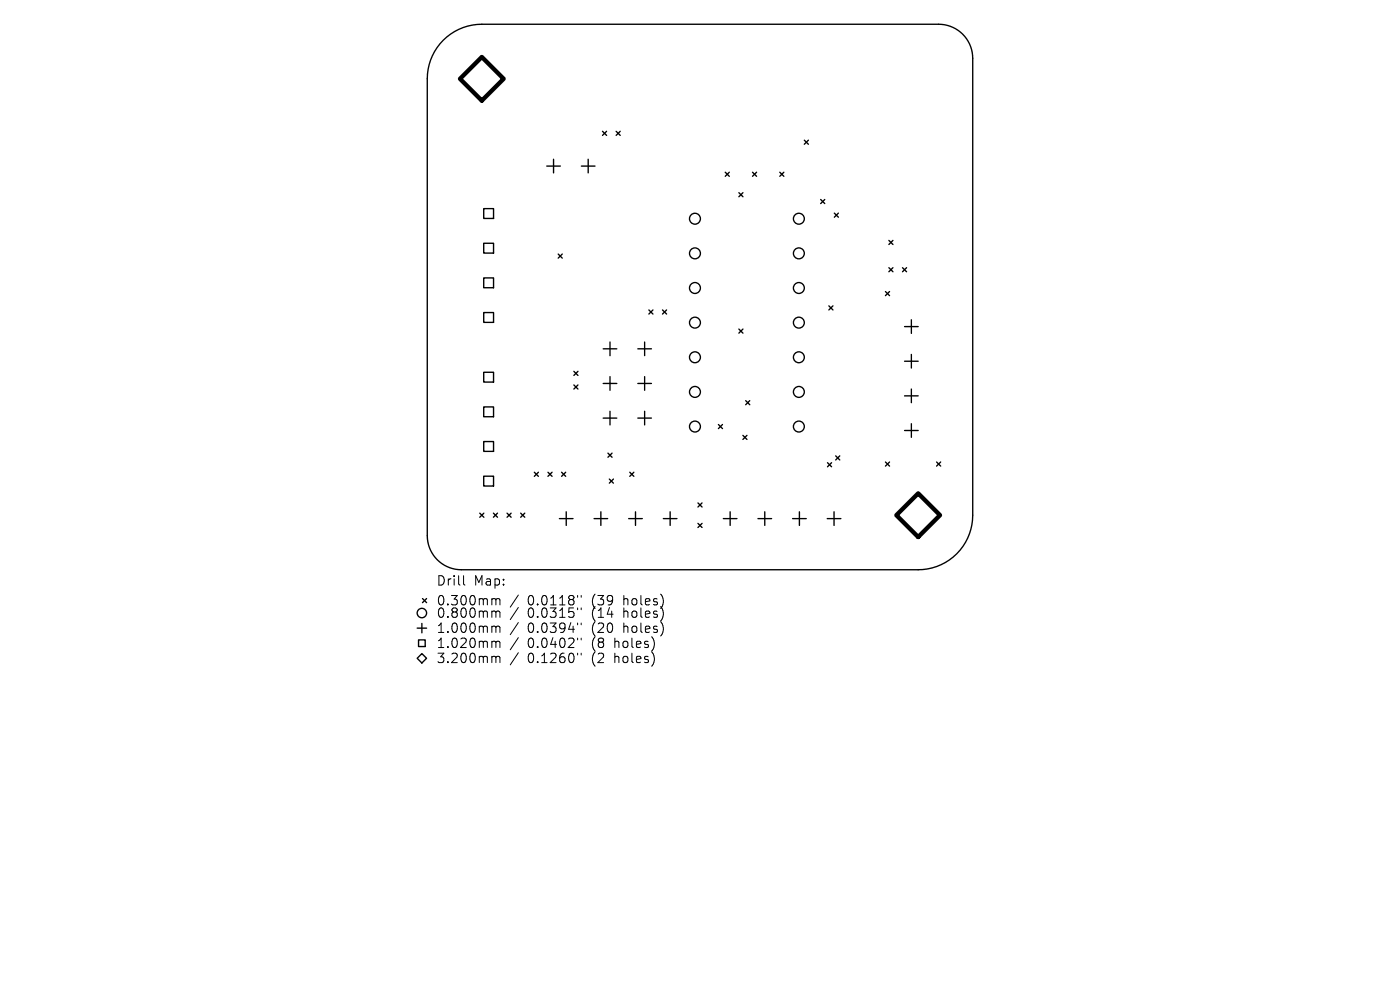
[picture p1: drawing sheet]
<svg xmlns="http://www.w3.org/2000/svg" width="297mm" height="210mm" viewBox="0 0 297 210" stroke-linecap="round" stroke-linejoin="round" font-family="sans-serif">
<defs><g id="words">
<g font-size="2.8">
<text x="92.5" y="124.5">Drill</text>
<text x="100.5" y="124.5">Map:</text>
<text x="92.5" y="128.7">0.300mm</text>
<text x="92.5" y="131.3">0.800mm</text>
<text x="111.9" y="128.7">0.0118&quot;</text>
<text x="111.9" y="131.3">0.0315&quot;</text>
<text x="125.7" y="128.7">(39</text>
<text x="125.7" y="131.3">(14</text>
<text x="132.5" y="128.7">holes)</text>
<text x="132.5" y="131.3">holes)</text>
<text x="92.5" y="134.5">1.000mm</text>
<text x="92.5" y="137.7">1.020mm</text>
<text x="111.9" y="134.5">0.0394&quot;</text>
<text x="111.9" y="137.7">0.0402&quot;</text>
<text x="125.7" y="134.5">(20</text>
<text x="125.7" y="137.7">(8</text>
<text x="130.6" y="137.7">holes)</text>
<text x="132.5" y="134.5">holes)</text>
<text x="92.5" y="140.9">3.200mm</text>
<text x="111.9" y="140.9">0.1260&quot;</text>
<text x="125.7" y="140.9">(2</text>
<text x="130.6" y="140.9">holes)</text>
</g>
</g></defs>
<g fill="none" stroke="#000" stroke-width=".29">
<path d="M94 8.5a11.6 11.6 0 0 1 8.2-3.4h96.9a7.2 7.2 0 0 1 7.3 7.3v96.9a11.6 11.6 0 0 1-11.6 11.6h-96.9a7.2 7.2 0 0 1-7.3-7.3v-96.9a11.6 11.6 0 0 1 3.4-8.2zM116 35.2h2.9M117.4 33.8v2.9M123.3 35.2h2.9M124.8 33.8v2.9M127.8 27.9l.9 .8M128.7 27.9l-.9 .8M130.7 27.9l.9 .8M131.6 27.9l-.9 .8M153.9 36.5l.8 .9M154.7 36.5l-.8 .9M159.6 36.5l.9 .9"/>
<path d="M160.5 36.5l-.9 .9M165.4 36.5l.9 .9M166.3 36.5l-.9 .9M170.6 29.7l.9 .9M171.5 29.7l-.9 .9M118.4 53.9l.9 .9M119.3 53.9l-.9 .9M156.7 40.9l.9 .8M157.6 40.9l-.9 .8M174.1 42.3l.9 .9M175 42.3l-.9 .9M177 45.2l.9 .9"/>
<path d="M177.9 45.2l-.9 .9M188.6 51l.8 .9M188.6 56.8l.8 .9M189.4 51l-.8 .9M189.4 56.8l-.8 .9M191.5 56.8l.8 .9M192.3 56.8l-.8 .9M121.7 78.8l.9 .8M122.6 78.8l-.9 .8M128 74h2.9M129.4 72.5v2.9M129.4 79.9v2.9"/>
<path d="M135.3 74h2.9M136.8 72.5v2.9M136.8 79.9v2.9M137.7 65.8l.8 .8M138.5 65.8l-.8 .8M140.5 65.8l.9 .8M141.4 65.8l-.9 .8M156.7 69.8l.9 .9M157.6 69.8l-.9 .9M175.8 64.9l.9 .9M176.7 64.9l-.9 .9M187.8 61.8l.9 .9"/>
<path d="M188.7 61.8l-.9 .9M191.9 69.3h2.9M191.9 76.6h2.9M193.3 67.8v2.9M193.3 75.2v2.9M121.7 81.7l.9 .8M122.6 81.7l-.9 .8M128 81.3h2.9M128 88.7h2.9M129 96.1l.8 .9M129.4 87.2v2.9M129.8 96.1l-.8 .9"/>
<path d="M135.3 81.3h2.9M135.3 88.7h2.9M136.8 87.2v2.9M152.4 90.1l.9 .8M153.3 90.1l-.9 .8M157.6 92.4l.9 .8M158.2 85l.9 .9M158.5 92.4l-.9 .8M159.1 85l-.9 .9M175.5 98.2l.9 .8M176.4 98.2l-.9 .8M177.3 96.7l.9 .9"/>
<path d="M178.2 96.7l-.9 .9M187.8 98l.9 .9M188.7 98l-.9 .9M191.9 84h2.9M191.9 91.3h2.9M193.3 82.5v2.9M193.3 89.9v2.9M198.7 98l.9 .9M199.6 98l-.9 .9M101.8 108.9l.8 .8M102.6 108.9l-.8 .8M104.7 108.9l.8 .8"/>
<path d="M105.5 108.9l-.8 .8M107.6 108.9l.8 .8M108.4 108.9l-.8 .8M110.5 108.9l.8 .8M111.3 108.9l-.8 .8M113.4 100.2l.8 .8M114.2 100.2l-.8 .8M116.2 100.2l.9 .8M117.1 100.2l-.9 .8M118.7 110h2.9M119.1 100.2l.9 .8M120 100.2l-.9 .8"/>
<path d="M120.1 108.6v2.9M126 110h2.9M127.5 108.6v2.9M129.3 101.6l.8 .9M130.1 101.6l-.8 .9M133.4 110h2.9M133.6 100.2l.9 .8M134.5 100.2l-.9 .8M134.8 108.6v2.9M140.7 110h2.9M142.2 108.6v2.9M148.1 106.7l.8 .9"/>
<path d="M148.1 111l.8 .9M148.9 106.7l-.8 .9M148.9 111l-.8 .9M153.4 110h2.9M154.9 108.6v2.9M160.8 110h2.9M162.2 108.6v2.9M168.1 110h2.9M169.6 108.6v2.9M175.5 110h2.9M176.9 108.6v2.9M88.5 133.2h2"/>
<path d="M88.8 135.7h1.4v1.5h-1.4zM89.5 138.6l1 1-1 1-1-1zM89.5 132.2v2M89.6 127l.9 .8M90.5 127l-.9 .8"/>
<circle cx="147.4" cy="53.7" r="1.16"/>
<circle cx="147.4" cy="46.4" r="1.16"/>
<circle cx="169.5" cy="53.7" r="1.16"/>
<circle cx="169.5" cy="46.4" r="1.16"/>
<circle cx="147.4" cy="75.8" r="1.16"/>
<circle cx="147.4" cy="68.4" r="1.16"/>
<circle cx="147.4" cy="61.1" r="1.16"/>
<circle cx="169.5" cy="75.8" r="1.16"/>
<circle cx="169.5" cy="68.4" r="1.16"/>
<circle cx="169.5" cy="61.1" r="1.16"/>
<circle cx="147.4" cy="83.1" r="1.16"/>
<circle cx="147.4" cy="90.5" r="1.16"/>
<circle cx="169.5" cy="83.1" r="1.16"/>
<circle cx="169.5" cy="90.5" r="1.16"/>
<circle cx="89.5" cy="130" r="1"/>
</g>
<path d="M102.6 44.3h2.1v2h-2.1zM102.6 51.6h2.1v2.1h-2.1zM102.6 59h2.1v2h-2.1zM102.6 66.3h2.1v2.1h-2.1zM102.6 79h2.1v2.1h-2.1zM102.6 86.3h2.1v2.1h-2.1zM102.6 93.7h2.1v2.1h-2.1zM102.6 101h2.1v2.1h-2.1z" fill="none" stroke="#000" stroke-width=".3"/>
<path d="M102.2 12.1l4.6 4.6-4.6 4.6-4.6-4.6zM194.8 104.7l4.6 4.6-4.6 4.6-4.6-4.6z" fill="none" stroke="#000" stroke-width=".93"/>
<g fill="none" stroke="#000" stroke-width=".21">
<path d="M98.3 122.1v1.7l.3 .3M104.6 127h.3l.3 .3M104.6 129.6h.3l.3 .3M104.6 132.8h.3l.3 .3M104.6 136l.5 .1 .1 .2M104.6 139.2h.3l.3 .3M105.2 127.3l.3-.3 .5 .1 .1 1.2M105.2 127.3v1M105.2 129.9v1.1M105.2 133.1v1.1M105.2 136.3v1.1M105.2 139.5v1.1"/>
<path d="M105.2 129.9l.3-.3 .5 .1 .1 1.3M105.2 133.1l.3-.3 .5 .1 .1 1.3M105.2 136.3l.3-.3 .5 .1 .1 1.3M105.2 139.5l.3-.3 .5 .1 .1 1.3M110 126.2l-1.8 2.6M110 128.9l-1.8 2.5M110 132.1l-1.8 2.5M110 135.3l-1.8 2.5M110 138.5l-1.8 2.5M122.5 126.3v.4M122.5 129v.3M122.5 132.2v.3"/>
<path d="M122.5 135.4v.3M122.5 138.6v.3M123.3 126.3v.4M123.3 129v.3M123.3 132.2v.3M123.3 135.4v.3M123.3 138.6v.3"/>
</g>
<use href="#words"/>
</svg>
